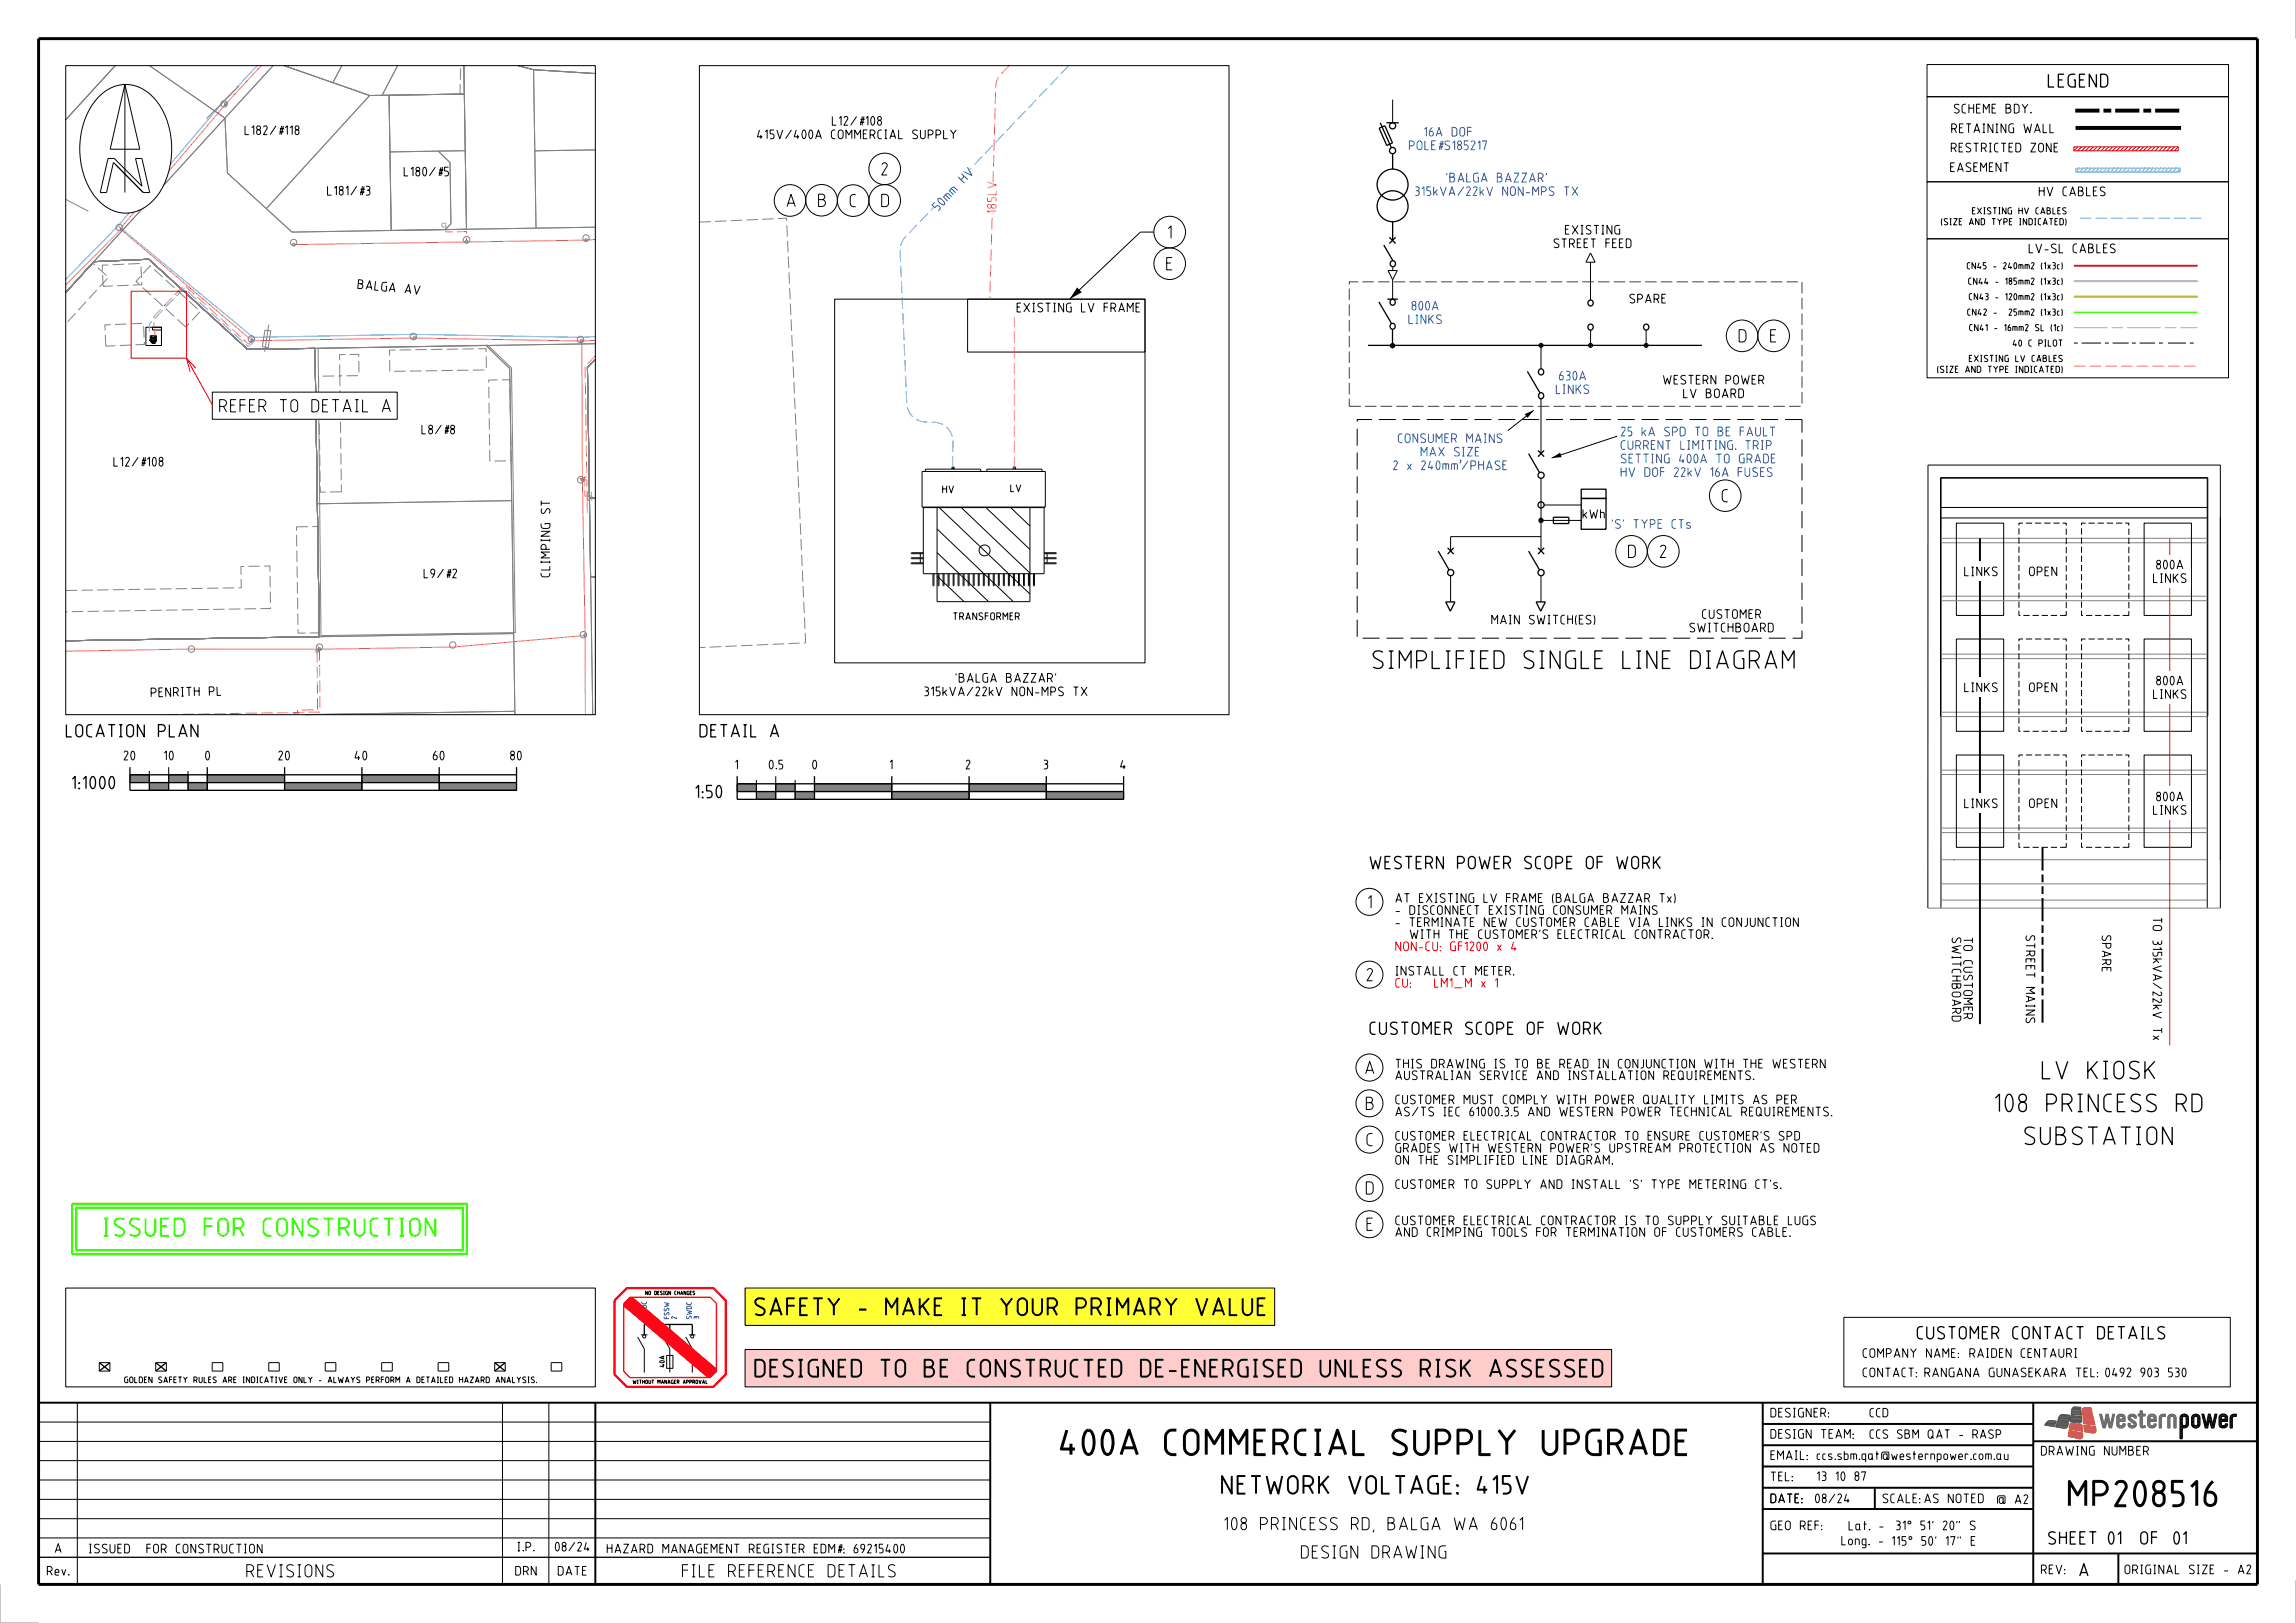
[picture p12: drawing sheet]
<svg xmlns="http://www.w3.org/2000/svg" width="594mm" height="420mm" viewBox="0 0 594 420" stroke-linecap="round" stroke-linejoin="round" font-family="sans-serif">
<defs><g id="words">
<g font-size="7">
<text x="271.4" y="376.7">400A COMMERCIAL SUPPLY UPGRADE</text>
<text x="532.5" y="390">MP208516</text>
</g>
<g font-size="5">
<text x="355" y="173.2">SIMPLIFIED SINGLE LINE DIAGRAM</text>
<text x="528.2" y="279.4">LV KIOSK</text>
<text x="516" y="287.9">108 PRINCESS RD</text>
<text x="523.6" y="296.4">SUBSTATION</text>
<text x="298.5" y="386.7">NETWORK VOLTAGE: 415V</text>
</g>
<text font-size="5" fill="#3f0" x="26.6" y="320">ISSUED FOR CONSTRUCTION</text>
<g font-size="4.8">
<text x="195.2" y="340.6">SAFETY - MAKE IT YOUR PRIMARY VALUE</text>
<text x="195.2" y="356.5">DESIGNED TO BE CONSTRUCTED DE-ENERGISED UNLESS RISK ASSESSED</text>
</g>
<text font-size="3.6" x="529.8" y="22.7">LEGEND</text>
<g font-size="3.5">
<text x="228" y="45.5">2</text>
<text x="203.4" y="53.6">A</text>
<text x="211.6" y="53.6">B</text>
<text x="219.8" y="53.7">C</text>
<text x="228" y="53.6">D</text>
<text x="302.1" y="61.8">1</text>
<text x="301.7" y="70">E</text>
<text x="449.8" y="88.7">D</text>
<text x="457.9" y="88.7">E</text>
<text x="56.7" y="106.7">REFER TO DETAIL A</text>
<text x="445.4" y="130">C</text>
<text x="421.1" y="144.4">D</text>
<text x="429.4" y="144.4">2</text>
<text x="17" y="190.8">LOCATION PLAN</text>
<text x="180.9" y="190.8">DETAIL A</text>
<text x="18.6" y="204.3">1:1000</text>
<text x="179.8" y="206.6">1:50</text>
<text x="354.3" y="225">WESTERN POWER SCOPE OF WORK</text>
<text x="353.9" y="235.1">1</text>
<text x="353.5" y="254">2</text>
<text x="354.3" y="267.8">CUSTOMER SCOPE OF WORK</text>
<text x="353.1" y="278">A</text>
<text x="353.3" y="287.3">B</text>
<text x="353.5" y="296.7">C</text>
<text x="353.3" y="309.2">D</text>
<text x="353.5" y="318.6">E</text>
<text x="495.9" y="346.6">CUSTOMER CONTACT DETAILS</text>
<text x="301.1" y="396.1">108 PRINCESS RD, BALGA WA 6061</text>
<text x="529.9" y="399.7">SHEET</text>
<text x="545.3" y="399.7">01</text>
<text x="555.2" y="399.7">OF01</text>
<text x="321.1" y="403.4">DESIGN DRAWING</text>
<text x="537.9" y="408">A</text>
<text x="63.7" y="408.2">REVISIONS</text>
<text x="176.4" y="408.2">FILE REFERENCE DETAILS</text>
</g>
<g font-size="2.5">
<text x="505.5" y="29.4">SCHEME BDY.</text>
<text x="63.3" y="35">L182/#118</text>
<text x="215.2" y="32.5">L12/#108</text>
<text x="504.8" y="34.4">RETAINING WALL</text>
<text x="195.9" y="36">415V/400A COMMERCIAL SUPPLY</text>
<text x="504.7" y="39.4">RESTRICTED ZONE</text>
<text x="104.5" y="45.6">L180/#5</text>
<text x="504.5" y="44.5">EASEMENT</text>
<text x="84.6" y="50.6">L181/#3</text>
<text x="527.5" y="50.8">HV CABLES</text>
<text x="401.9" y="64.2">STREET FEED</text>
<text x="404.9" y="60.7">EXISTING</text>
<text x="524.8" y="65.5">LV-SL CABLES</text>
<text x="92.4" y="74.7" transform="rotate(6 92.4 74.7)">B A LGA</text>
<text x="104.6" y="75.9" transform="rotate(6 104.6 75.9)">A V</text>
<text x="263" y="80.8">EXISTING LV FRAME</text>
<text x="421.5" y="78.5">SPARE</text>
<text x="430.2" y="99.5">WESTERN POWER</text>
<text x="435.4" y="103">LV BOARD</text>
<text x="109" y="112.4">L8/#8</text>
<text x="29.3" y="120.7">L12/#108</text>
<text x="109.6" y="149.7">L9/#2</text>
<text x="142.4" y="149.4" transform="rotate(-90 142.4 149.4)">CLIMPING ST</text>
<text x="508.2" y="149.1">LINKS</text>
<text x="524.9" y="149.1">OPEN</text>
<text x="557.8" y="147.4">800A</text>
<text x="557" y="150.9">LINKS</text>
<text x="385.8" y="161.6">MAIN SWITCH(ES)</text>
<text x="440.3" y="160.2">CUSTOMER</text>
<text x="437.1" y="163.7">SWITCHBOARD</text>
<text x="247.2" y="176.7">'BALGA BAZZAR'</text>
<text x="508.2" y="179.1">LINKS</text>
<text x="524.9" y="179.1">OPEN</text>
<text x="557.8" y="177.4">800A</text>
<text x="39" y="180.5" transform="rotate(-1 39 180.5)">P ENRI T H</text>
<text x="54.1" y="180.1" transform="rotate(-1 54.1 180.1)">P L</text>
<text x="239.1" y="180.2">315kVA/22kV NON-MPS TX</text>
<text x="557" y="180.9">LINKS</text>
<text x="32" y="196.8">20</text>
<text x="42.4" y="196.8">10</text>
<text x="53.1" y="196.8">0</text>
<text x="72" y="196.8">20</text>
<text x="91.7" y="196.8">40</text>
<text x="112" y="196.8">60</text>
<text x="132" y="196.8">80</text>
<text x="190.2" y="199.1">1</text>
<text x="198.9" y="199.1">0.5</text>
<text x="210.1" y="199.1">0</text>
<text x="230.2" y="199.1">1</text>
<text x="249.8" y="199.1">2</text>
<text x="269.9" y="199.1">3</text>
<text x="289.8" y="199.1">4</text>
<text x="508.2" y="209.1">LINKS</text>
<text x="524.9" y="209.1">OPEN</text>
<text x="557.8" y="207.4">800A</text>
<text x="557" y="210.9">LINKS</text>
<text x="361" y="233.6">AT EXISTING LV FRAME (BALGA BAZZAR Tx)</text>
<text x="361" y="239.9">- TERMINATE NEW CUSTOMER CABLE VIA LINKS IN CONJUNCTION</text>
<text x="361" y="236.8">- DISCONNECT EXISTING CONSUMER MAINS</text>
<text x="556.9" y="237.4" transform="rotate(90 556.9 237.4)">TO 315kVA/22kV Tx</text>
<text x="362.7" y="243">WITH THE CUSTOMER'S ELECTRICAL CONTRACTOR.</text>
<text x="504.9" y="242.6" transform="rotate(90 504.9 242.6)">SWITCHBOARD</text>
<text x="507.9" y="242.6" transform="rotate(90 507.9 242.6)">TO CUSTOMER</text>
<text x="524" y="242" transform="rotate(90 524 242)">STREET MAINS</text>
<text x="543.7" y="242" transform="rotate(90 543.7 242)">SPARE</text>
<text x="361" y="252.5">INSTALL CT METER.</text>
<text x="361" y="279.5">AUSTRALIAN SERVICE AND INSTALLATION REQUIREMENTS.</text>
<text x="361" y="276.5">THIS DRAWING IS TO BE READ IN CONJUNCTION WITH THE WESTERN</text>
<text x="361" y="285.8">CUSTOMER MUST COMPLY WITH POWER QUALITY LIMITS AS PER</text>
<text x="361" y="288.9">AS/TS IEC 61000.3.5 AND WESTERN POWER TECHNICAL REQUIREMENTS.</text>
<text x="361" y="298.3">GRADES WITH WESTERN POWER'S UPSTREAM PROTECTION AS NOTED</text>
<text x="361" y="295.2">CUSTOMER ELECTRICAL CONTRACTOR TO ENSURE CUSTOMER'S SPD</text>
<text x="361" y="301.4">ON THE SIMPLIFIED LINE DIAGRAM.</text>
<text x="361" y="307.7">CUSTOMER TO SUPPLY AND INSTALL 'S' TYPE METERING CT's.</text>
<text x="361" y="317.1">CUSTOMER ELECTRICAL CONTRACTOR IS TO SUPPLY SUITABLE LUGS</text>
<text x="361" y="320.1">AND CRIMPING TOOLS FOR TERMINATION OF CUSTOMERS CABLE.</text>
<text x="481.9" y="351.4">COMPANY NAME: RAIDEN CENTAURI</text>
<text x="481.9" y="356.4">CONTACT:RANGANA GUNASEKARATEL:0492 903 530</text>
<text x="458" y="366.8">DESIGNER:</text>
<text x="458" y="377.8">EMAIL:ccs.sbm.qat@westernpower.com.au</text>
<text x="458" y="372.3">DESIGN TEAM:</text>
<text x="528" y="376.7">DRAWING NUMBER</text>
<text x="458" y="383.3">TEL:</text>
<text x="470" y="383.2">13 10 87</text>
<text x="458" y="389">DATE: 08/24</text>
<text x="458" y="389">DATE:</text>
<text x="487" y="389">SCALE:</text>
<text x="497.8" y="389">AS NOTED</text>
<text x="516.6" y="389.2">@ A2</text>
<text x="458" y="396">GEO REF:</text>
<text x="14.2" y="401.9">A</text>
<text x="23" y="402">ISSUED</text>
<text x="41.8" y="402">FOR CONSTRUCTION</text>
<text x="133.8" y="401.5">I.P.</text>
<text x="143.6" y="401.5">08/24</text>
<text x="157" y="402">HAZARD MANAGEMENT REGISTER EDM#: 69215400</text>
<text x="476.4" y="399.9">Long. -115° 50' 17&quot; E</text>
<text x="478.2" y="396">Lat. -31° 51' 20&quot; S</text>
<text x="12.1" y="407.7">Rev.</text>
<text x="133.3" y="407.7">DRN</text>
<text x="144.3" y="407.7">DATE</text>
<text x="528" y="407.4">REV:</text>
<text x="549.6" y="407.4">ORIGINAL SIZE - A2</text>
</g>
<g font-size="2.5" fill="#0028fa">
<text x="368.4" y="35.4">16A DOF</text>
<text x="364.5" y="38.9">POLE#S185217</text>
<text x="249.5" y="47.6" transform="rotate(-47 249.5 47.6)">HV</text>
<text x="374.1" y="47.2">'BALGA BAZZAR'</text>
<text x="244" y="53.5" transform="rotate(-47 244 53.5)">0 mm</text>
<text x="366" y="50.7">315kVA/22kV NON-MPS TX</text>
<text x="242.8" y="54.8" transform="rotate(-47 242.8 54.8)">5</text>
<text x="364.4" y="83.9">LINKS</text>
<text x="365.2" y="80.4">800A</text>
<text x="402.5" y="102">LINKS</text>
<text x="403.3" y="98.5">630A</text>
<text x="419.3" y="112.9">25 kA SPD TO BE FAULT</text>
<text x="361.7" y="114.7">CONSUMER MAINS</text>
<text x="367.6" y="118.2">MAX SIZE</text>
<text x="419.3" y="119.9">SETTING 400A TO GRADE</text>
<text x="419.3" y="116.4">CURRENT LIMITING. TRIP</text>
<text x="360.4" y="121.7">2 x 240mm/PHASE</text>
<text x="419.3" y="123.4">HV DOF 22kV 16A FUSES</text>
<text x="409.4" y="134.2">kWh</text>
<text x="417" y="136.8">'S' TYPE CTs</text>
</g>
<g font-size="2.5" fill="#f66">
<text x="257.8" y="52.3" transform="rotate(-89 257.8 52.3)">5 LV</text>
<text x="257.8" y="55.3" transform="rotate(-89 257.8 55.3)">18</text>
</g>
<g font-size="2.5" fill="#f00">
<text x="361" y="246.1">NON-CU: GF1200 x 4</text>
<text x="361" y="255.6">CU:</text>
<text x="371" y="255.6">LM1_M x 1</text>
</g>
<g font-size="2.4">
<text x="483.7" y="366.8">CCD</text>
<text x="483.7" y="372.3">CCS SBM QAT - RASP</text>
</g>
<g font-size="2">
<text x="243.8" y="127.6">HV</text>
<text x="261.4" y="127.3">LV</text>
<text x="246.6" y="160.5">TRANSFORMER</text>
</g>
<g font-size="1.8">
<text x="502.2" y="58.3">(SIZE AND TYPE INDICATED)</text>
<text x="510.2" y="55.5">EXISTING HV CABLES</text>
<text x="508.9" y="69.7">CN45 - 240mm2 (1x3c)</text>
<text x="509.2" y="73.7">CN44 - 185mm2 (1x3c)</text>
<text x="509.4" y="77.7">CN43 - 120mm2 (1x3c)</text>
<text x="509" y="81.7">CN42 -</text>
<text x="518.6" y="81.7">25mm2 (1x3c)</text>
<text x="509.5" y="85.7">CN41 - 16mm2 SL (1c)</text>
<text x="520.7" y="89.7">40 C PILOT</text>
<text x="509.4" y="93.7">EXISTING LV CABLES</text>
<text x="501.2" y="96.5">(SIZE AND TYPE INDICATED)</text>
</g>
<text font-size="1.6" x="32.2" y="357.9">GOLDEN SAFETY RULES ARE INDICATIVE ONLY - ALWAYS PERFORM A DETAILED HAZARD ANALYSIS.</text>
<g font-size="1.3" fill="#0028fa">
<text x="167.3" y="341.1" transform="rotate(-90 167.3 341.1)">SWDC</text>
<text x="169.2" y="341.1" transform="rotate(-90 169.2 341.1)">1</text>
<text x="173.1" y="341.3" transform="rotate(-90 173.1 341.3)">FSSW</text>
<text x="175" y="341.3" transform="rotate(-90 175 341.3)">2</text>
<text x="178.9" y="341.3" transform="rotate(-90 178.9 341.3)">SWDC</text>
<text x="180.8" y="341.3" transform="rotate(-90 180.8 341.3)">3</text>
</g>
<text font-size="1.3" x="171.9" y="353.8" transform="rotate(-90 171.9 353.8)">40A</text>
<g font-size="1">
<text x="167" y="335.1">NO DESIGN CHANGES</text>
<text x="163.7" y="358.1">WITHOUT MANAGER APPROVAL</text>
</g>
<text font-size=".8" fill="#0028fa" x="377.7" y="119.8">2</text>
</g></defs>
<path d="M17 333.3h137v25.6h-137zM25.7 352.6h2.7v2.2h-2.7zM40.3 352.6h2.7v2.2h-2.7zM54.9 352.6h2.7v2.2h-2.7zM69.5 352.6h2.7v2.2h-2.7zM84.1 352.6h2.8v2.2h-2.8zM98.7 352.6h2.8v2.2h-2.8zM113.3 352.6h2.8v2.2h-2.8zM128 352.6h2.7v2.2h-2.7zM142.6 352.6h2.7v2.2h-2.7z" fill="none" stroke="#000" stroke-width=".26"/>
<path d="M53.6 200.5h20v2h-20z" fill="#828282"/>
<path d="M53.6 200.5h20v2h-20z" fill="none" stroke="#000" stroke-width=".26"/>
<path d="M73.6 202.5h20v2h-20z" fill="#828282"/>
<path d="M73.6 202.5h20v2h-20z" fill="none" stroke="#000" stroke-width=".26"/>
<path d="M93.6 200.5h20v2h-20z" fill="#828282"/>
<path d="M93.6 200.5h20v2h-20z" fill="none" stroke="#000" stroke-width=".26"/>
<path d="M113.6 202.5h20v2h-20z" fill="#828282"/>
<path d="M113.6 202.5h20v2h-20z" fill="none" stroke="#000" stroke-width=".26"/>
<path d="M48.6 202.5h5v2h-5z" fill="#828282"/>
<path d="M48.6 202.5h5v2h-5z" fill="none" stroke="#000" stroke-width=".26"/>
<path d="M43.6 200.5h5v2h-5z" fill="#828282"/>
<path d="M43.6 200.5h5v2h-5z" fill="none" stroke="#000" stroke-width=".26"/>
<path d="M38.6 202.5h5v2h-5z" fill="#828282"/>
<path d="M38.6 202.5h5v2h-5z" fill="none" stroke="#000" stroke-width=".26"/>
<path d="M33.6 200.5h5v2h-5z" fill="#828282"/>
<path d="M33.6 200.5h5v2h-5zM179.1 349.1v6.1" fill="none" stroke="#000" stroke-width=".26"/>
<path d="M166.7 342.7h12.4" fill="none" stroke="#000" stroke-width=".34"/>
<path d="M210.7 202.8h20v2h-20z" fill="#828282"/>
<path d="M210.7 202.8h20v2h-20z" fill="none" stroke="#000" stroke-width=".26"/>
<path d="M230.7 204.8h20v2.1h-20z" fill="#828282"/>
<path d="M230.7 204.8h20v2.1h-20z" fill="none" stroke="#000" stroke-width=".26"/>
<path d="M250.7 202.8h20v2h-20z" fill="#828282"/>
<path d="M250.7 202.8h20v2h-20z" fill="none" stroke="#000" stroke-width=".26"/>
<path d="M270.7 204.8h20v2.1h-20z" fill="#828282"/>
<path d="M270.7 204.8h20v2.1h-20z" fill="none" stroke="#000" stroke-width=".26"/>
<path d="M205.7 204.8h5v2.1h-5z" fill="#828282"/>
<path d="M205.7 204.8h5v2.1h-5z" fill="none" stroke="#000" stroke-width=".26"/>
<path d="M200.7 202.8h5v2h-5z" fill="#828282"/>
<path d="M200.7 202.8h5v2h-5z" fill="none" stroke="#000" stroke-width=".26"/>
<path d="M195.7 204.8h5v2.1h-5z" fill="#828282"/>
<path d="M195.7 204.8h5v2.1h-5z" fill="none" stroke="#000" stroke-width=".26"/>
<path d="M190.7 202.8h5v2h-5z" fill="#828282"/>
<g fill="none" stroke="#000" stroke-width=".26">
<path d="M215.9 77.4h80.3v94.1h-80.3zM250.3 77.4h45.9v13.7h-45.9zM37.7 84.7h4.1v4.7h-4.1zM38.7 88h.2M38.7 88.1h.2M38.7 88.1h.1M38.7 88h.1M38.7 88v.1M38.9 87.4h1.6M38.9 86.9h1.6v1.3h-1.6zM38.9 86.9h.1M39 88.4h.1"/>
<path d="M39 88.2v.2M39 88.4h1.3M39.1 88.3l.3 .3M39.1 88l.6 .6M39.1 87.7l.9 .9M39.1 88.4h.1M39.1 87l.2 .3h-.2zM39.2 88.4h.1M39.2 88.2v.2M39.3 88.4h.1M39.3 86.9h.1M39.3 88.2v.2"/>
<path d="M39.4 87.4l.9 .8M39.4 88.2v.2M39.4 88.4h.1M39.5 84.7h2.3v.7h-2.3zM39.5 88.4h.1M39.5 88.2v.2M39.6 88.4h.1M39.6 88.2v.2M39.6 87.9l.1 .1zM39.7 88.4h.1M39.7 86.9h.1M39.7 88.2v.2"/>
<path d="M39.7 87.4l.6 .5M39.8 88.4h.1M39.8 88.2v.2M39.9 88.4h.1M39.9 88.2v.2M40 88.4h.1M40 87l.1 .2zM40 88.2v.2M40 87.4l.3 .2M40 86.9h.1M40.1 86.9h.1M40.1 88.4h.1"/>
<path d="M40.1 88.2v.2M40.2 88.4h.1M40.2 88.2v.2M40.3 88.4h.1M40.3 87.4v1.2h-1.2v-1.2l1.2 1.1M40.4 86.9h.1M40.5 88h.1M40.5 88.1h.1M40.6 88.1h.1M40.6 88h.1M40.6 88v.1M238.5 122h31.9v9.2h-31.9z"/>
<path d="M238.8 131.2v.2h31.4v-.2M238.9 131.4v17.1h31.2v-17.1M239.4 122v-.6h14.3v.6M242.4 131.4v24.3h24.1v-24.3M242.4 136.9l19.7 18.7M243 131.4l23.5 22.3M246.3 121.4v-.5l.4-.1 .2 .6M246.5 121.1l.1 .1zM248.7 131.4l17.8 16.9M255.2 131.4l11.3 10.8M255.3 122v-.6h14.3v.6M261.5 131.4l5 4.7"/>
<path d="M262.1 121.4l.1-.5 .4-.1 .1 .6M262.4 121.1l.1 .1zM238.1 143.3v1M238.1 144.6v1M238.9 145.6l-3.2 .2 .1 .1h3.1M238.9 144.3l-3.2 .1 .1 .2h3.1M238.9 143l-3.2 .1 .1 .2h3.1M241.4 148.5l.1 3.1M241.5 151.6h.1M241.6 148.5l-.1 3.1M242.4 149.1l7 6.6M242.4 143l13.4 12.7"/>
<path d="M242.7 148.5l.1 3.1M242.8 151.6h.1M242.9 148.5l-.1 3.1M244 148.5l.1 3.1M244.1 151.6h.1M244.2 148.5l-.1 3.1M245.3 148.5l.1 3.1 .1-.1v-3M246.6 148.5l.1 3.1 .1-.1v-3M247.9 148.5l.1 3.1M248 151.6h.1M248.1 148.5l-.1 3.1M249.2 148.5l.1 3.1 .1-.1v-3"/>
<path d="M250.5 148.5l.1 3.1 .1-.1v-3M251.8 148.5l.1 3.1 .1-.1v-3M253.1 148.5l.1 3.1M253.2 151.6h.1M253.3 148.5l-.1 3.1M254.4 148.5l.1 3.1M254.5 151.6h.1M254.6 148.5l-.1 3.1M255.7 148.5l.1 3.1 .1-.1v-3M257 148.5l.1 3.1M257.1 151.6h.1M257.2 148.5l-.1 3.1"/>
<path d="M258.3 148.5l.1 3.1M258.4 151.6h.1M258.5 148.5l-.1 3.1M259.6 148.5l.1 3.1 .1-.1v-3M260.9 148.5l.1 3.1 .1-.1v-3M262.2 148.5l.1 3.1 .1-.1v-3M263.5 148.5l.1 3.1 .1-.1v-3M264.8 148.5l.1 3.1 .1-.1v-3M266.1 148.5l.1 3.1 .1-.1v-3M267.4 148.5l.1 3.1M267.5 151.6h.1M267.6 148.5l-.1 3.1"/>
<path d="M270.1 145.6l3.2 .2-.1 .1h-3.1M270.1 144.3l3.2 .1-.1 .2h-3.1M270.1 143l3.2 .1-.1 .2h-3.1M270.9 143.3v1M270.9 144.6v1M38.6 199.5v5M43.6 198.5v6M48.6 199.5v5M190.7 202.8h5v2h-5zM477 340.9h100v18h-100z"/>
<circle cx="254.7" cy="142.4" r="1.42"/>
</g>
<g fill="#000">
<path d="M38.7 88.1v.1z" fill-rule="evenodd"/>
<path d="M38.8 86.9l.1 .1z" fill-rule="evenodd"/>
<path d="M40.4 86.9l.1 .1z" fill-rule="evenodd"/>
<path d="M238.5 122h.2z" fill-rule="evenodd"/>
<path d="M270.4 122h.1z" fill-rule="evenodd"/>
<path d="M235.6 145.7l.2 .2z" fill-rule="evenodd"/>
</g>
<g fill="none" stroke="#828282" stroke-width=".26">
<path d="M29.8 17l-12.8 14M73.5 17l22.1 7.7-26.7 29.3-10.1-9.2-.6-14.2 12.5-13.6-12.5 13.6-19.5-13.6 19.5 13.6-41.2 45.1 7.3-8 14.2-.6 25.5 23.3 17.5-.2 1.1 74.6-65.6 1 115.9-1.8 .3 20.1-54.3 .8 54.3-.8v.8l-1.3-89.5-6.1-6 28.2-.4-90 1.4-25.5-23.3-14.2 .6 33.9-37.1 .6 14.2 16.7 15.3 78.5-1.3-15.3 .2-.3-20 15.6-.2-15.6 .2-.4-21 16 1-16-1-4-1 4 1 .7 41-18 .3-.7-42.3M73.5 17l12.6 4.4 2.3-4.4-2.3 4.4 9.5 3.3h3.2l4.1-7.7-4.1 7.7 21.3-.4-.1-7.3M73.5 17l22.1 7.7 24.5-.4-.1-7.3M61.9 22.2l-8.5 8.5M95.6 24.7l5-.1 .6 35-25.7 .5-6.6-6.1zM100.6 24.6l19.5-.3 .3 14.7-19.5 .3zM100.6 24.6l19.5-.3 .6 35-19.5 .3zM100.9 39.3l12.5-.2 3 3 .3 15.8-1.5 1.5-14 .2zM113.4 39.1l7-.1 .3 20.3-5.5 .1 1.5-1.5-.3-15.8zM17 51.6l5.9 3.1M114.3 58.1v.3"/>
<path d="M114.3 58.6l.2 .2M114.5 57.8l-.2 .1M114.7 57.8h.3M114.7 58.8h.3M115.1 57.8l.2 .1M115.3 58.1v.3M115.3 58.6l-.2 .2M68.5 85.4l1.6 .2-.7 4.4-1.5-.3zM69.5 84l-1 7M81.5 90.2l44.3-.8 6.1 6 .5 34.2-50.3 .8zM82.3 90.2l43.9-.9 6.1 5.9 1 68.5-50.3 .8zM154 93l-2 2.1 1.4 89.8-.6-35.6h1.2h-1.2l-.3-20.4h1.5h-1.5l-.5-33.8z"/>
<path d="M82.1 130.4l50.3-.8 .5 34.4-50.3 .8zM152 127.7v.3M152 128.2l.3 .2M152.1 128.4v.2M152.1 128.7v.4M152.1 129.2l.2 .2M152.2 127.4l-.2 .1M152.3 127.4h.3M152.3 128.4h.5M152.4 129.4h.4M152.8 127.4l.2 .1M152.8 128.4h.3v.2"/>
<path d="M153 127.7v.3M153 128.2v.2M153.1 128.7v.4M153.1 129.2l-.2 .2M76.2 184.6l-.2 .2M76.4 184.6h.3M76.9 184.6l.1 .2"/>
<circle cx="58" cy="26.9" r=".84"/>
<circle cx="58.4" cy="26.9" r=".36"/>
<circle cx="30.8" cy="58.9" r=".83"/>
<circle cx="76" cy="62.8" r=".82"/>
<circle cx="76" cy="63.3" r=".36"/>
<circle cx="120.7" cy="62" r=".84"/>
<circle cx="120.7" cy="62.6" r=".35"/>
<circle cx="151.6" cy="61.6" r=".83"/>
<circle cx="151.6" cy="62.1" r=".36"/>
<circle cx="65" cy="87.7" r=".83"/>
<circle cx="65.3" cy="88.2" r=".36"/>
<circle cx="106.9" cy="87.1" r=".84"/>
<circle cx="107.2" cy="87.5" r=".36"/>
<circle cx="150.2" cy="87.9" r=".84"/>
<circle cx="150.5" cy="88.2" r=".37"/>
<circle cx="150.2" cy="124.2" r=".84"/>
<circle cx="150.7" cy="124.2" r=".36"/>
<circle cx="49.5" cy="168" r=".83"/>
<circle cx="82.1" cy="168.5" r=".36"/>
<circle cx="82.6" cy="167.5" r=".82"/>
<circle cx="82.6" cy="168" r=".36"/>
<circle cx="117.1" cy="166.9" r=".83"/>
<circle cx="150.9" cy="164.2" r=".82"/>
<circle cx="151.4" cy="164.4" r=".36"/>
</g>
<path d="M66.5 17l-8.9 9.5-27 32 34.9 28.8M30.6 58.5l-13.6 13.8M64.7 87.2l.7 .8-.2-.4 .3-.3M154 87.1l-3.8 .2-43.3-.8-41.4 .8" fill="none" stroke="#39f" stroke-width=".26"/>
<path d="M261.1 17a10 10 0 0 0-3.1 3.7l-.4 1.8-1.5 54.9M115.3 58.9l.1 1.1 5.3-.1v2.7M40.1 86.9v-2M65.3 88.2l-.8 .7h-.4l-16.4-15.1-7.8 8-.1 2.9M150.7 124.2h1.1l.1 5.3 1.2-.1M151.9 129.7l.1 3.3M152.8 128.4h-1.5l-.1-4.9h.6l-.4-28.7 2.6-2.7M262.4 121.2v-39.1M82.1 168.5l.1 15.2-5.2 .1v1.1M82.7 168l.1 16.3-41 .6" fill="none" stroke="#f66" stroke-width=".26" stroke-dasharray="3 1.1" stroke-linecap="butt"/>
<path d="M67.6 17l-9.2 9.9-27.1 32M58.4 26.9l-.1 .4M31.3 58.9l-.3 .3 34.3 29 41.9-.7 43.3 .7 3.5-.1M31.3 58.9v.4l-14.3 14.4M154 62l-2.4 .1-75.6 1.2M150.5 88.2l.2 36M149.9 123.7l.8 .5M150.7 124.2l.7 40.2v20.5M82.1 167.1l.6 .9M82.7 168l-.6 .5M82.7 168h-33.7l-32 .5M151.4 164.1v.3l-34.2 3-34.5 .6" fill="none" stroke="#f66" stroke-width=".26"/>
<g fill="none" stroke="#828282" stroke-width=".26" stroke-dasharray="3 1.1" stroke-linecap="butt">
<path d="M74.8 17l-.3 .3-1-.3M120 17l.1 7.3-1.1 .1 .2-7.4M180.9 57.5l22.6-1 4.9 109.9-27.5 1.2M17 75.7l7-7.6 4 3.7-11 12M26.7 74.1l-.2-5.5 9.9-.4 .3 5.5-10 .4M27.4 89.6l-.3-5.5 10-.4 .3 5.4-10 .5M48.1 84.6l-12.9-11.8 3.7-4 12.9 11.8-3.7 4M87.9 97.3l-.1-5.5 5-.1 .1 5.5-5 .1M100.9 96.1l-.1-5.5 25-.4v5.5l-24.9 .4M126.7 119.3l-.3-21h5.5l.3 21h-5.5M76.7 136.3h5.5l.4 27.5h-5.5l-.4-27.5M88.3 127.3l-5.4 .1-.5-30.1h5.5l.4 30"/>
<path d="M17 152.8l45.4-.7-.1-5.5 7.5-.1 .2 11-53 .8"/>
</g>
<path d="M276.5 17l-41.6 43.6a5.5 5.5 0 0 0-2 4.4l1.7 39.4a5 5 0 0 0 4.9 4.8l2.2 .1a5.1 5.1 0 0 1 4.9 5.1l-.2 6.4M65.4 88l-.1 .8-.9 .8h-.3l-16.5-14.9-8.9 9.2v2.2l.5 .3 .1 .5" fill="none" stroke="#39f" stroke-width=".26" stroke-dasharray="3 1.1" stroke-linecap="butt"/>
<path d="M33.6 198.5v6h100v-6M53.6 198.5v6M73.6 198.5v6M93.6 198.5v6M113.6 198.5v6M33.6 200.5h100M33.6 202.5h100" fill="none" stroke="#000" stroke-width=".34"/>
<path d="M192.8 333.3h137v9.7h-137z" fill="#ff3"/>
<path d="M192.8 333.3h137v9.7h-137z" fill="none" stroke="#000" stroke-width=".26"/>
<path d="M192.8 349.2h224.1v9.7h-224.1z" fill="#fcc"/>
<g fill="none" stroke="#000" stroke-width=".26">
<path d="M165 346l1.7 3.1v6.1M165.9 345.4h1.6M171.6 346l1.7 3.1v6.1M172.5 350.7h1.6v3.4h-1.6zM172.5 345.4h1.6M177.4 346l1.7 3.1M178.3 345.4h1.6M192.8 349.2h224.1v9.7h-224.1zM10 368h246.2M10 373h246.2M10 378h246.2M20 363v47"/>
<path d="M130 363v47M142 363v47M564 372.2h.6M564 372h.6M564 371.7h.6M564 371.6h.6M564 371.4h.6M564 371.1h.6M564 371h.6M564 370.8h.6M564 370.5h.6M564 370.4h.6"/>
<path d="M564 370.2h.6M564 369.9h.6M564 369.8h.6M564 369.6h.6M564 369.3h1.7M564 369.2h2M564 369h2.1M564 368.7h.7M564 368.6h.6M564 368.4h.6M564 368.1h.6M564 368h.6"/>
<path d="M564 367.8h.6M564 367.5h.6M564 367.3h.6M564 367.2h.6M564 366.9h.6M564 366.7h.6M564.1 366.6h.8M564.2 366.3h1.8M564.3 366.2a1.1 1.1 0 0 1 1.2-.2 1.1 1.1 0 0 1 .7 1v1.5a1.1 1.1 0 0 1-1.6 .9v2.9h-.6v-5.4zM564.4 366.1h1.4M564.6 366.7l.4-.1 .5 .1 .1 1.8-.2 .4-.8-.2zM564.9 366h.4"/>
<path d="M565.2 366.6h.9M565.5 368.7h.7M565.5 366.7h.7M565.6 368.6h.6M565.6 368.4h.6M565.6 368.1h.6M565.6 368h.6M565.6 367.8h.6M565.6 367.5h.6M565.6 367.3h.6M565.6 367.2h.6M565.6 366.9h.6"/>
<path d="M567 368.7h.6M567 368.5h.6M567 368.3h.6M567 368.1h.6M567 367.9h.6M567 367.7h.6M567 367.5h.6M567 367.3h.6M567 367.1h.6M567 366.9h.6M567 366.7h.7M567.1 368.9h.7"/>
<path d="M567.1 366.5h2M567.2 369.1h1.8M567.2 366.3h1.7M567.3 366.2a1.11 1.11 0 0 1 1.2-.2 1.11 1.11 0 0 1 .7 1v1.5a1.1 1.1 0 0 1-1.1 1 1.1 1.1 0 0 1-1.1-1v-1.6zM567.3 369.3h1.6M567.5 366.1h1.2M567.6 366.7l.4-.1 .5 .1 .1 1.8-.2 .4-.8-.2zM567.7 369.5h.8M568.4 368.9h.7M568.5 366.7h.6M568.5 368.7h.7M568.6 368.5h.6"/>
<path d="M568.6 368.3h.6M568.6 368.1h.6M568.6 367.9h.6M568.6 367.7h.6M568.6 367.5h.6M568.6 367.3h.6M568.6 367.1h.6M568.6 366.9h.6M569.6 366h.6l.6 2.7 .5-2.7h.5l.7 2.6 .5-2.6h.5l-.7 3.5h-.7l-.5-2.1-.5 2.1h-.6zM569.6 366h.6M569.7 366.2h.5M569.7 366.4h.6"/>
<path d="M569.8 366.6h.5M569.8 366.8h.6M569.9 367h.5M569.9 367.2h.6M570 367.4h.5M570.1 367.6h.5M570.1 367.8h.5M570.1 368h.6M570.2 368.2h.5M570.2 368.4h.6M570.3 368.6h1M570.3 368.8h1"/>
<path d="M570.4 369h.9M570.4 369.2h.8M570.5 369.4h.6M570.9 368.4h.5M570.9 368.2h.5M570.9 368h.6M571 367.8h.5M571 367.6h.5M571 367.4h1.2M571.1 367.2h1M571.1 367h1M571.2 366.8h.8"/>
<path d="M571.2 366.6h.8M571.3 366.4h.7M571.3 366.2h.6M571.3 366h.6M571.6 367.6h.6M571.7 367.8h.6M571.7 368h.6M571.8 368.2h.5M571.9 368.4h.5M571.9 368.6h1M572 368.8h.9M572 369h.9"/>
<path d="M572.1 369.2h.7M572.1 369.4h.7M572.5 368.4h.5M572.6 368.2h.5M572.6 368h.5M572.6 367.8h.5M572.7 367.6h.5M572.7 367.4h.5M572.8 367.2h.5M572.8 367h.5M572.8 366.8h.5M572.9 366.6h.5"/>
<path d="M572.9 366.4h.5M573 366.2h.5M573 366h.5M574.1 368.6h.6M574.1 368.2h.6M574.1 368h.6M574.1 367.8h2.2M574.1 367.6h2.2M574.1 367.2h.6M574.1 368.4h.6M574.1 367.4h2.2M574.1 367h.6"/>
<path d="M574.1 366.8h.6M574.1 366.6h.8M574.1 368.8h.6M574.1 369h2.1M574.2 366.4h2M574.3 369.2h1.8M574.3 366.2l.7-.2a1.03 1.03 0 0 1 1.3 .8v1.1h-1.6v.7l.1 .3h.6l.3-.1v-.3h.6a1.12 1.12 0 0 1-1 1 1.12 1.12 0 0 1-1.2-.9v-1.8zM574.4 366.2h1.6M574.5 369.4h1.4M574.7 366.7l.8-.1 .2 .7h-1zM574.7 366h.9M575.5 366.6h.7"/>
<path d="M575.6 368.8h.7M575.7 367.2h.6M575.7 367h.6M575.7 366.8h.6M575.7 368.6h.6M576.9 369.5h.6M576.9 369.3h.6M576.9 369.1h.6M576.9 368.9h.6M576.9 368.7h.6M576.9 368.5h.6M576.9 368.3h.6"/>
<path d="M576.9 368.1h.6M576.9 367.9h.6M576.9 367.7h.6M576.9 367.5h.6M576.9 367.3h.6M576.9 367.1h.6M576.9 366.9h.7M577 366.7h.7M577.1 366.5h1.5M577.1 366.4a1.44 1.44 0 0 1 1.5-.4v.6h-.8l-.3 .3v2.6h-.6v-2.6zM577.2 366.3h1.4M577.5 366.1h1.1"/>
<path d="M10 383h246M10 388h246.2M10 393h246.2M10 398h246.2"/>
<circle cx="354.3" cy="233.4" r="3.5"/>
<circle cx="166.7" cy="345.8" r=".41"/>
<circle cx="173.3" cy="345.8" r=".41"/>
<circle cx="179.1" cy="345.8" r=".4"/>
</g>
<path d="M162.2 333.3h22.4l3.1 3.2v19.2l-3.1 3.2h-22.4l-3.2-3.2v-19.2z" fill="none" stroke="#f00" stroke-width=".59"/>
<path d="M161.4 337.3l1.6-1.6h20.8l1.5 1.6v17.6l-1.5 1.6h-20.8l-1.6-1.6z" fill="none" stroke="#f00" stroke-width=".34"/>
<path d="M166.7 342.7v2.7M173.3 342.7v2.7M179.1 342.7v2.7M10 403h246" fill="none" stroke="#000" stroke-width=".34"/>
<g fill="none" stroke="#000" stroke-width=".51">
<path d="M10 363h574M154 363v47M256.2 363v47M456 363v47M456 368.5h70M456 374h70M456 379.5h70M526 363v47M526 373h58M456 385h70M456 390.5h70M485 385v5.5"/>
<path d="M456 402h128M548 402v8"/>
</g>
<path d="M10 10h574v400h-574z" fill="none" stroke="#000" stroke-width=".76" stroke-linecap="butt"/>
<g fill="none" stroke="#4d4d4d" stroke-width=".26">
<path d="M529 368.8h2.6M529.1 368.6h2.6M529.3 368.4h2.5M529.4 368.2h2.4M529.6 368l.2-.2a2.65 2.65 0 0 1 2.2 0l-.5 1.4-2.5-.4zM529.6 368h2.3M529.8 367.8h2.2M530.2 369h1.3M531.5 369.2h.1M531.9 369.1h3.1M532 369.3h2.8M532 368.9h3"/>
<path d="M532 368.7h3.1M532.1 368.5h3M532.2 368.3h2.9M532.2 368.1h2M532.3 367.8l2.8 .4a1.15 1.15 0 0 1-1.1 1.4l-2.2-.4zM532.3 367.9h.4M532.4 367.5h2.8M532.5 367.3h2.8M532.6 367.1h2.7M532.7 366.9h2.6M532.7 366.7h2.7M532.8 366.5h2.6"/>
<path d="M533 366.3l.6-.2 1.8 .2-.2 1.6-2.8-.4zM533 366.3h2.3M533.2 369.5h1.5M533.4 367.7h1.8M535 367.9h.2M535.2 367.9l.2-1.6-.2 1.6M535.6 367.8h3M535.6 367.6h3M535.6 367.4h3M535.7 367.2h2.9M535.7 367h2.8M535.7 366.8h2.8"/>
<path d="M535.7 366.6h2.8M535.8 366.3l2.7 .3 .1 1a.6 .6 0 0 1-.7 .6l-2.3-.3zM535.8 366.4h1M535.8 365.9h2.6M535.9 365.7h2.5M535.9 365.5h2.5M535.9 365.3h2.5M535.9 365.1h2.5M536 364.9h2.4M536 364.7h2.3M536.1 364.5h2.2M536.1 368h2.3"/>
<path d="M536.2 364.3h2.1M536.3 364.3l.5-.2 1.5 .1 .2 2-2.7-.2 .2-1.2zM536.6 364.1h.5M537.1 366.1h1.3M537.7 368.2h.5"/>
</g>
<g fill="none" stroke="#c60" stroke-width=".26">
<path d="M535.1 371.7h3.8M535.1 371.5h3.8M535.1 371.3h3.8M535.2 371.1h3.6M535.2 370.9h3.6M535.2 370.7h3.2M535.2 370.5h2M535.3 370.2l3.5 .6 .1 .8a.74 .74 0 0 1-.9 .7l-2.9-.6zM535.3 370.3h.7M535.3 369.8h3.4M535.3 369.6h3.4M535.4 369.4h3.3"/>
<path d="M535.4 369.2h3.3M535.4 369h3.3M535.4 368.8h3.3M535.5 368.6h2.2M535.5 368.5l.5-.2 2.7 .4 .1 1.7-3.5-.6zM535.7 368.4h.6M535.9 371.9h2.9M536 370h2.8M536.9 372.1h1.8M537.2 370.2h1.6M537.9 372.3h.5M538.4 370.4h.4"/>
<path d="M538.7 365.1h2.5M538.7 364.9h2.4M538.8 365.5h2.5M538.8 365.3h2.4M538.8 364.7h2.3M538.8 365.9h2.5M538.8 365.7h2.5M538.8 366.3h2.6M538.8 366.1h2.6M538.9 366.7h2.6M538.9 366.5h2.6M538.9 364.5h2.1"/>
<path d="M538.9 366.9h2.7M538.9 364.4l.5-.2 1.6 .1 1 4.5-3-.4-.3-3.4zM538.9 367.3h2.8M538.9 367.1h2.7M539 367.7h2.8M539 367.5h2.7M539 368.1h2.9M539 367.9h2.8M539 368.3h2.9M539.1 368.7l3 .5a1.26 1.26 0 0 1-.1 1.5l-.6 .2-2.1-.4zM539.1 369.1h2.7M539.1 368.9h1.2"/>
<path d="M539.1 364.3h1.4M539.2 369.5h3M539.2 369.3h2.9M539.2 369.9h3.1M539.2 369.7h3.1M539.2 370.1h3.1M539.3 370.3h3M539.4 370.5h2.8M539.8 368.5h2.1M540.6 370.7h1.4M541.4 368.7h.6"/>
</g>
<g fill="none" stroke="#666" stroke-width=".26">
<path d="M543.2 366h.5l.7 2.7 .5-2.7h.5l.6 2.6 .6-2.6h.5l-.8 3.5h-.6l-.6-2.1-.4 2.1h-.6zM543.2 366.1h.6M543.3 366.3h.5M543.3 366.5h.5M543.3 366.7h.6M543.4 366.9h.5M543.5 367.1h.5M543.5 367.3h.6M543.6 367.5h.5M543.6 367.7h.6M543.7 367.9h.5M543.7 368.1h.6"/>
<path d="M543.8 368.3h.5M543.8 368.5h.5M543.8 368.7h1.1M543.9 368.9h.9M543.9 369.1h.9M544 369.3h.7M544.4 368.5h.5M544.4 368.3h.5M544.5 368.1h.5M544.5 367.9h.5M544.5 367.7h.6M544.6 367.5h1.1"/>
<path d="M544.6 367.3h1.1M544.7 367.1h.9M544.7 366.9h.9M544.7 366.7h.9M544.8 366.5h.7M544.8 366.3h.7M544.8 366.1h.6M545.2 367.7h.6M545.3 367.9h.6M545.3 368.1h.6M545.4 368.3h.5M545.4 368.5h1.1"/>
<path d="M545.5 368.7h1M545.5 368.9h1M545.6 369.1h.8M545.6 369.3h.8M546.1 368.3h.5M546.1 368.1h.5M546.2 367.9h.5M546.2 367.7h.5M546.2 367.5h.5M546.3 367.3h.5M546.3 367.1h.5M546.4 366.9h.5"/>
<path d="M546.4 366.7h.5M546.5 366.5h.4M546.5 366.3h.5M546.6 366.1h.5M547.6 367.7h2.2M547.6 367.1h.6M547.6 368.7h.6M547.6 368.5h.6M547.6 368.3h.6M547.6 368.1h.6M547.6 367.9h.6M547.6 367.5h2.2"/>
<path d="M547.6 367.3h2.2M547.6 366.9h.6M547.6 366.7h.7M547.7 368.9h.7M547.7 366.5h2M547.7 369.1h2M547.8 366.3h1.8M547.9 366.2l.6-.2a.99 .99 0 0 1 1.3 .8v1.1h-1.6v.7l.2 .3h.5l.3-.4h.6a1.1 1.1 0 0 1-1 1 1.1 1.1 0 0 1-1.2-.9v-1.8zM547.9 369.3h1.6M548.1 366.1h1.3M548.2 369.5h1M548.3 366.7l.8-.1 .1 .7h-1z"/>
<path d="M549.1 368.9h.7M549.2 366.7h.6M549.2 367.1h.6M549.2 368.7h.6M549.2 368.5h.6M549.2 366.9h.6M550.5 368.7h.6M550.5 368.5h.6M550.5 366.9h.6M550.5 366.7h.7M550.6 368.9h.8M550.6 367.1h.7"/>
<path d="M550.6 366.5h2.1M550.7 367.3h.9M550.7 369.1h1.9M550.7 366.3a1.16 1.16 0 0 1 1.2-.3 1.16 1.16 0 0 1 .8 1h-.6v-.3l-.3-.1-.7 .1 .2 .4 1 .8a1 1 0 0 1 .2 1.4 1 1 0 0 1-1.4 .1 .97 .97 0 0 1-.6-1h.6l.1 .4 .2 .1 .7-.2-.1-.3-1.3-1.1-.2-.5zM550.7 366.3h1.9M550.8 367.5h1.1M550.9 369.3h1.5M550.9 366.1h1.4M551.1 367.7h1M551.4 367.9h1M551.4 369.5h.5M551.6 368.1h1"/>
<path d="M551.9 368.9h.8M551.9 368.3h.8M552.1 368.7h.6M552.1 368.5h.6M552.1 366.7h.6M552.1 366.9h.6M553.2 366.2h1.8M553.2 366.4h1.8M553.2 366h1.8M553.6 365.1h.6v.9h.8v.4h-.8v2.4l.3 .2 .5-.1v.5l-.6 .1a.6 .6 0 0 1-.8-.6v-2.5h-.4v-.4h.4zM553.6 368.6h.6M553.6 368.2h.6"/>
<path d="M553.6 368h.6M553.6 367.6h.6M553.6 369h.8M553.6 368.8h.6M553.6 368.4h.6M553.6 367.8h.6M553.6 367.4h.6M553.6 367.2h.6M553.6 367h.6M553.6 366.8h.6M553.6 366.6h.6M553.6 365.8h.6"/>
<path d="M553.6 365.6h.6M553.6 365.4h.6M553.6 365.2h.6M553.7 369.2h1.3M553.9 369.4h1.1M554.7 369h.3M555.6 367.2h.7M555.6 368.4h.6M555.6 367.4h2.2M555.6 367h.7M555.6 368.6h.6M555.6 368.2h.6"/>
<path d="M555.6 368h.6M555.6 367.8h2.2M555.6 367.6h2.2M555.7 368.8h.6M555.7 366.8h.6M555.7 366.6h.7M555.7 369h2M555.8 366.4h1.9M555.9 369.2h1.7M555.9 366.2l.6-.2a1.03 1.03 0 0 1 1.3 .8v1.1h-1.6v.7l.2 .3h.5l.3-.1v-.3h.6a1.12 1.12 0 0 1-1 1 1.12 1.12 0 0 1-1.2-.9v-1.8zM555.9 366.2h1.7M556.1 369.4h1.3"/>
<path d="M556.2 366h1.1M556.4 366.6h.7l.1 .7h-.9zM557.1 366.6h.7M557.2 368.8h.6M557.2 367.2h.6M557.2 367h.6M557.2 366.8h.6M557.2 368.6h.6M558.6 369.1h.6M558.6 367.7h.6M558.6 367.3h.6M558.6 367.1h.6"/>
<path d="M558.6 369.5h.6M558.6 369.3h.6M558.6 368.9h.6M558.6 368.7h.6M558.6 368.5h.6M558.6 368.3h.6M558.6 368.1h.6M558.6 367.9h.6M558.6 367.5h.6M558.6 366.9h.6M558.6 366.7h.7M558.7 366.5h1.5"/>
<path d="M558.8 366.4a1.44 1.44 0 0 1 1.4-.4v.6h-.8l-.2 .3v2.6h-.6v-2.6zM558.8 366.3h1.4M559.1 366.1h1.1M560.8 367.7h.6M560.8 367.1h.6M560.8 369.5h.6M560.8 369.3h.6M560.8 369.1h.6M560.8 368.9h.6M560.8 368.7h.6M560.8 368.5h.6M560.8 368.3h.6"/>
<path d="M560.8 368.1h.6M560.8 367.9h.6M560.8 367.5h.6M560.8 367.3h.6M560.8 366.9h.6M560.8 366.7h.7M560.9 366.5h2M561.1 366.3h1.7M561.1 366.2l.7-.2a1.03 1.03 0 0 1 1.2 .9v2.6h-.6v-2.6l-.4-.3h-.4l-.2 .3v2.6h-.6v-2.6zM561.3 366.1h1.2M562.3 366.7h.7M562.4 367.7h.6"/>
<path d="M562.4 367.1h.6M562.4 369.5h.6M562.4 369.3h.6M562.4 369.1h.6M562.4 368.9h.6M562.4 368.7h.6M562.4 368.5h.6M562.4 368.3h.6M562.4 368.1h.6M562.4 367.9h.6M562.4 367.5h.6M562.4 367.3h.6"/>
<path d="M562.4 366.9h.6"/>
</g>
<path d="M594 0v10M0 410v10h10M594 409v11" fill="none" stroke="#828282" stroke-width=".26"/>
<path d="M18.7 311.6h102.1v12.9h-102.1zM19.8 312.5h99.9v11.1h-99.9z" fill="none" stroke="#3f0" stroke-width=".59"/>
<g fill="#fff">
<path d="M255.4 47.1h2.5l-.1 8.2h-2.5z"/>
<path d="M250.2 43.2l1.8 1.7-9.2 9.9-1.9-1.8z"/>
</g>
<path d="M33.9 75.4h14.4v17.3h-14.4z" fill="none" stroke="#f00" stroke-width=".26"/>
<path d="M54.9 101.5h47.9v7h-47.9z" fill="#fff"/>
<g fill="none" stroke="#000" stroke-width=".26">
<path d="M498.5 16.7h78v8.3h-78zM360.3 25.8v6M498.5 25h78v22h-78zM359.1 70h2.4l-1.2 2.4zM360.3 72.4v5M360.3 69v1M411.5 67.8v9.8M411.5 65.5l1.2 2.4h-2.4zM398.7 89.4v6.1M411.5 85.4v4M425.9 85.4v4M54.9 101.5h47.9v7h-47.9z"/>
<path d="M396.8 106.2l-6.7 5.2M398.7 103.1v14.3M418.4 112.9l-17 5.6M398.7 123.8v18.8M398.7 134.7h10.4M399.5 130.7h9.6M398.7 149v6.8"/>
<circle cx="398.7" cy="89.4" r=".53"/>
<circle cx="398.7" cy="89.4" r=".27"/>
<circle cx="411.5" cy="89.4" r=".53"/>
<circle cx="411.5" cy="89.4" r=".27"/>
<circle cx="425.9" cy="89.4" r=".53"/>
<circle cx="425.9" cy="89.4" r=".27"/>
</g>
<g fill="none" stroke="#f00" stroke-width=".26">
<path d="M536.5 38h27v1h-27zM537.5 38l-1 1M538.6 38l-1.1 1M539.5 38l-.9 1M540.5 38l-1 1M541.5 38l-1 1M542.5 38l-1 1M543.5 38l-1 1M544.5 38l-1 1M545.5 38l-1 1M546.5 38l-1 1M547.5 38l-1 1"/>
<path d="M548.5 38l-1 1M549.5 38l-1 1M550.5 38l-1 1M551.5 38l-1 1M552.5 38l-1 1M553.5 38l-1 1M554.5 38l-1 1M555.5 38l-1 1M556.5 38l-1 1M557.5 38l-1 1M558.5 38l-1 1M559.5 38l-1 1"/>
<path d="M560.5 38l-1 1M561.6 38l-1.1 1M562.5 38l-.9 1M563.5 38l-1 1M48.3 92.7l6.8 12.3M50.7 95.3l-2.4-2.6 .9 3.5"/>
</g>
<g fill="none" stroke="#000" stroke-width=".34">
<path d="M356.8 33.2l1.5-.7 2 4.5-1.5 .7zM357.1 31.8l2.9 6.5M358.7 31.8h3.2M360.3 39.8v4M360.3 57.4v4.8M356.7 78.1l3.3 5.6M358 63.4l2.4 4.1M358.9 77.4h2.7M359.4 61.4l1.7 1.6M361.1 61.4l-1.7 1.6M353.9 89.4h86.4M360.3 85.2v4.2"/>
<path d="M395.1 96.1l3.3 5.6M395.5 117.4l2.8 4.9M397.9 116.6l1.6 1.6M399.5 116.6l-1.6 1.6M401.9 133.9h4v1.6h-4zM409.1 126.6h6.4v2.4h-6.4zM409.1 129h6.4v8h-6.4zM395.5 142.6l2.8 4.9M397.4 155.8h2.4l-1.2 2.4zM397.9 141.8l1.6 1.6M399.5 141.8l-1.6 1.6"/>
<circle cx="360.3" cy="39" r=".8"/>
<circle cx="360.3" cy="32.6" r=".79"/>
<circle cx="360.3" cy="53.4" r="4"/>
<circle cx="360.3" cy="47.8" r="4"/>
<circle cx="360.2" cy="78.3" r=".75"/>
<circle cx="360.3" cy="68.3" r=".74"/>
<circle cx="360.3" cy="84.5" r=".74"/>
<circle cx="360.3" cy="89.5" r=".53"/>
<circle cx="360.3" cy="89.5" r=".27"/>
<circle cx="398.7" cy="96.3" r=".75"/>
<circle cx="398.7" cy="102.5" r=".75"/>
<circle cx="398.7" cy="134.7" r=".53"/>
<circle cx="398.7" cy="130.7" r=".8"/>
<circle cx="398.7" cy="123" r=".79"/>
<circle cx="398.7" cy="134.7" r=".27"/>
<circle cx="398.7" cy="148.2" r=".81"/>
</g>
<g fill="#000">
<path d="M394.4 107.2l2.4-1-1.6 1.9zM401.4 118.5l2.2-1.4 .4 1.2z"/>
<path d="M541.5 39l.1 .1z" fill-rule="evenodd"/>
</g>
<path d="M349.1 105.1h117.1v-32.2h-117.1v32.2" fill="none" stroke="#404040" stroke-width=".26" stroke-dasharray="3 1.1" stroke-linecap="butt"/>
<path d="M466.2 108.6h-115.1v56.6h115.1v-56.6" fill="none" stroke="#000" stroke-width=".26" stroke-dasharray="4.4 1.8" stroke-linecap="butt"/>
<path d="M537 33.1h27.3" fill="none" stroke="#000" stroke-width="1" stroke-linecap="butt"/>
<path d="M536.9 28.6h27.3" fill="none" stroke="#000" stroke-width="1" stroke-dasharray="6.3 1 2 1" stroke-linecap="butt"/>
<path d="M537 43.5h27v1h-27zM538 43.5l-1 1M539 43.5l-1 1M540 43.5l-1 1M541 43.5l-1 1M542 43.5l-1 1" fill="none" stroke="#00f0f0" stroke-width=".26"/>
<path d="M541.9 44.4l.2 .2z" fill-rule="evenodd" fill="#00f0f0"/>
<g fill="none" stroke="#00f0f0" stroke-width=".26">
<path d="M543 43.5l-1 1M544 43.5l-1 1M545 43.5l-1 1M546 43.5l-1 1M547 43.5l-1 1M548 43.5l-1 1M549 43.5l-1 1M550.1 43.5l-1.1 1M551 43.5l-.9 1M552 43.5l-1 1M553 43.5l-1 1M554 43.5l-1 1"/>
<path d="M555 43.5l-1 1M556 43.5l-1 1M557 43.5l-1 1M558 43.5l-1 1M559 43.5l-1 1M560 43.5l-1 1M561 43.5l-1 1M562 43.5l-1 1M563 43.5l-1 1M564 43.5l-1 1"/>
</g>
<g fill="none" stroke="#000" stroke-width=".26">
<path d="M498.5 47h78v14.8h-78zM298.5 60.1h-3.5l-18.3 17.3M498.5 61.8h78v36h-78zM39.3 88.7h.1M39.3 88.7v.1M39.4 88.8h.1M39.6 88.7l-.2 .1M39.7 88.8h-.1M39.7 88.8h.1M39.7 88.7v.1M39.8 88.8h.1M39.8 88.8h.2"/>
<path d="M40 88.8h.1M40 88.7v.1M40.1 88.8h.1M536.5 88.8h1.1M538.6 88.8h5M544.5 88.8h1.1M546.6 88.8h4.1M551.5 88.8h1.1M553.5 88.8h4M558.5 88.8h1M560.9 88.8h4.6M566.5 88.8h1"/>
<path d="M140 129.6v1.3M140 130.2h2.3M398.7 138.9h-23.4v3.7M502.1 131.3h68.9M502.1 134h68.9M506.1 135.4h12.3v23.9h-12.3zM554.7 135.4h12.2v23.9h-12.2zM375.3 149v6.8M506.1 165.4h12.3v23.8h-12.3zM554.7 165.4h12.2v23.8h-12.2zM502.2 185.4h-.2v-61.8h69.2v61.8M506.1 195.4h12.3v23.9h-12.3z"/>
<path d="M554.7 195.4h12.2v23.9h-12.2zM195.7 201.8v5.1M200.7 200.9v6M205.7 201.8v5.1M498.8 235v-114.6h75.6v114.6M502.1 235l.1-111.3h68.8v111.3M505.6 222.5v.1M39.9 399.8a.63 .63 0 0 1 .7-.1 .63 .63 0 0 1 .4 .5v1.1a.64 .64 0 0 1-.6 .6 .64 .64 0 0 1-.7-.6z"/>
<circle cx="204.4" cy="51.9" r="4.1"/>
<circle cx="212.6" cy="51.8" r="4.1"/>
<circle cx="220.7" cy="51.9" r="4.1"/>
<circle cx="228.9" cy="51.9" r="4.1"/>
<circle cx="228.9" cy="43.7" r="4.1"/>
<circle cx="302.6" cy="60.1" r="4.1"/>
<circle cx="302.6" cy="68.2" r="4.1"/>
<circle cx="450.7" cy="86.9" r="4.1"/>
<circle cx="458.9" cy="86.9" r="4.1"/>
<circle cx="446.3" cy="128.3" r="4.1"/>
<circle cx="422.1" cy="142.7" r="4.1"/>
<circle cx="430.3" cy="142.7" r="4.1"/>
<circle cx="354.3" cy="252.2" r="3.5"/>
<circle cx="354.3" cy="276.3" r="3.5"/>
<circle cx="354.3" cy="294.9" r="3.5"/>
<circle cx="354.3" cy="285.5" r="3.5"/>
<circle cx="354.3" cy="307.4" r="3.5"/>
<circle cx="354.3" cy="316.8" r="3.5"/>
</g>
<path d="M536.5 68.8h32" fill="none" stroke="#f00" stroke-width=".51"/>
<path d="M536.5 72.8h32" fill="none" stroke="#f0f" stroke-width=".51"/>
<path d="M536.5 76.8h32" fill="none" stroke="#f93" stroke-width=".51"/>
<path d="M536.5 80.8h32" fill="none" stroke="#3f0" stroke-width=".34"/>
<path d="M536.5 84.8h32" fill="none" stroke="#f0f" stroke-width=".26" stroke-dasharray="8.6 1.1 3 1.1" stroke-linecap="butt"/>
<path d="M536.5 94.8h32" fill="none" stroke="#f66" stroke-width=".26" stroke-dasharray="3 1.1" stroke-linecap="butt"/>
<path d="M569.5 56.5h-32" fill="none" stroke="#39f" stroke-width=".26" stroke-dasharray="3 1.1" stroke-linecap="butt"/>
<path d="M278.7 74.4l1.2 1.3-3.2 1.7z" fill="#000"/>
<g fill="none" stroke="#000" stroke-width=".34">
<path d="M372.1 142.6l2.8 4.9M374 155.8h2.4l-1.2 2.4zM374.5 141.8l1.6 1.6M376.1 141.8l-1.6 1.6M190.7 202.8h100M190.7 200.9v6h100v-6M190.7 204.8h100M210.7 200.9v6M230.7 200.9v6M250.7 200.9v6M270.7 200.9v6M554.1 396.7a.87 .87 0 0 1 .9-.2 .87 .87 0 0 1 .6 .8v1.4a.88 .88 0 0 1-.9 .9 .88 .88 0 0 1-.9-.9v-1.4z"/>
<circle cx="411.5" cy="78.4" r=".74"/>
<circle cx="411.5" cy="84.7" r=".75"/>
<circle cx="425.9" cy="84.7" r=".75"/>
<circle cx="375.3" cy="148.2" r=".81"/>
</g>
<g fill="none" stroke="#828282" stroke-width=".26">
<path d="M502.2 139.3h68.8M502.2 140.5h68.8M502.2 154.3h68.8M502.2 155.5h68.8M502.2 169.3h68.8M502.2 170.4h68.8M502.2 184.3h68.8M502.2 185.4h68.8M502.2 199.3h68.8M502.2 200.4h68.8M502.2 214.3h68.8M502.2 215.5h68.8"/>
<path d="M498.8 235h75.6M502.1 228.7h68.9M502.1 232.9h68.9M502.2 222.5h68.8"/>
</g>
<path d="M534.6 159.3h-12.3v-23.9h12.3v23.9M550.8 159.3h-12.3v-23.9h12.3v23.9M534.6 189.2h-12.3v-23.8h12.3v23.8M550.8 189.2h-12.3v-23.8h12.3v23.8M534.6 219.3h-12.3v-23.9h12.3v23.9M550.8 219.3h-12.3v-23.9h12.3v23.9" fill="none" stroke="#000" stroke-width=".26" stroke-dasharray="1.6 .8" stroke-linecap="butt"/>
<path d="M561.3 139.3v131.2" fill="none" stroke="#f00" stroke-width=".26"/>
<path d="M161.4 337.3l1.6-1.6h.8l21.5 18.4v.8l-1.5 1.6h-.8l-21.6-18.4z" fill-rule="evenodd" fill="#f00"/>
<path d="M25.6 25a9.4 9.4 0 0 1 14.7 .9 21.4 21.4 0 0 1 0 25.3 9.5 9.5 0 0 1-15.5 0 21.3 21.3 0 0 1 0-25.3z" fill-rule="evenodd" fill="#fff"/>
<path d="M17 17h137v167.9h-137zM180.9 17h137.1v167.9h-137.1zM25.6 25a9.4 9.4 0 0 1 14.7 .9 21.4 21.4 0 0 1 0 25.3 9.5 9.5 0 0 1-15.5 0 21.3 21.3 0 0 1 0-25.3zM32.3 21.8v28M32.3 21.8l3.9 16.8h-7.7zM27.9 41h1.7l7.1 7.2-1.6-7.2h1.6l2 8.8h-1.6l-7.7-7.8-1.8 7.8h-1.7zM29.8 42.5l7.3 7.3" fill="none" stroke="#000" stroke-width=".26"/>
<path d="M528.4 219.3v45.7" fill="none" stroke="#000" stroke-width=".51" stroke-dasharray="6 1 2 1 2 1" stroke-linecap="butt"/>
<path d="M512.2 139.3v125.7" fill="none" stroke="#000" stroke-width=".51"/>
<path d="M25.7 352.6l2.7 2.2M28.4 352.6l-2.7 2.2M40.3 352.6l2.7 2.2M43 352.6l-2.7 2.2M128 352.6l2.7 2.2M130.7 352.6l-2.7 2.2" fill="none" stroke="#000" stroke-width=".34"/>
<g fill="#fff">
<path d="M556.4 236.9h3.5v32.6h-3.5z"/>
<path d="M555.8 147.1h11v5h-11z"/>
<path d="M556.6 143.6h9.4v5h-9.4z"/>
<path d="M555.8 177.1h11v5h-11z"/>
<path d="M556.6 173.6h9.4v5h-9.4z"/>
<path d="M555.8 207.1h11v5h-11z"/>
<path d="M556.6 203.6h9.4v5h-9.4z"/>
<path d="M523.5 241.5h3.5v23.7h-3.5z"/>
<path d="M504.4 242.1h3.5v22.6h-3.5z"/>
<path d="M507.4 242.1h3.5v22h-3.5z"/>
<path d="M506.9 145.4h11v5h-11z"/>
<path d="M506.9 175.3h11v5.1h-11z"/>
<path d="M506.9 205.4h11v5h-11z"/>
<path d="M543.2 241.5h3.5v10.4h-3.5z"/>
<path d="M523.7 205.4h9.6v5h-9.6z"/>
<path d="M523.7 175.3h9.6v5.1h-9.6z"/>
<path d="M523.7 145.4h9.6v5h-9.6z"/>
</g>
<use href="#words"/>
</svg>
